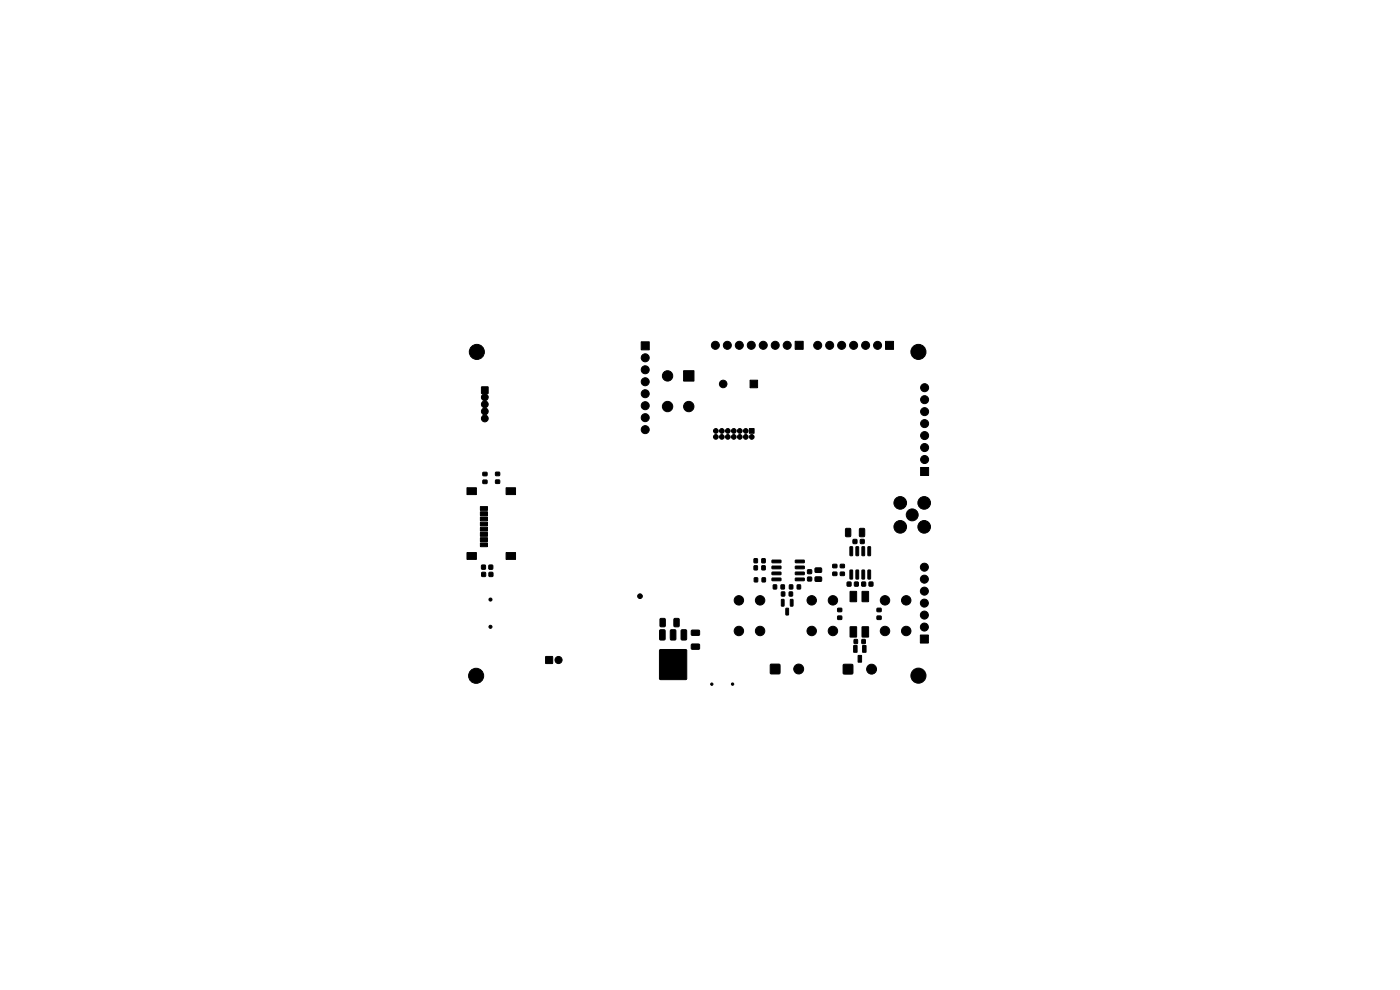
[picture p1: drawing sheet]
<svg xmlns="http://www.w3.org/2000/svg" width="297mm" height="210mm" viewBox="0 0 297 210" stroke-linecap="round" stroke-linejoin="round" font-family="sans-serif">
<g fill="#000" stroke="#000" stroke-width=".21">
<path d="M136 72.5h1.7v1.7h-1.7zM145 78.6h2.2v2.2h-2.2zM168.7 72.4h1.7v1.7h-1.7zM187.9 72.4h1.7v1.7h-1.7zM102.2 82.1h1.3v1.4h-1.3zM159 90.9h1v1h-1zM159.1 80.7h1.6v1.6h-1.6zM195.3 99.2h1.7v1.7h-1.7zM99.1 103.5h2v1.4h-2zM99.1 117.2h2v1.5h-2zM101.9 107.5h1.5v.8h-1.5zM101.9 108.6h1.5v.8h-1.5z"/>
<path d="M101.9 109.7h1.5v.8h-1.5zM101.9 110.8h1.5v.8h-1.5zM101.9 111.9h1.5v.8h-1.5zM101.9 113h1.5v.8h-1.5zM101.9 114.1h1.5v.8h-1.5zM101.9 115.2h1.5v.8h-1.5zM102.5 101.9h.8v.6h-.8zM102.5 100.2h.8v.7h-.8zM105.1 101.8h.9v.7h-.9zM105.1 100.2h.9v.7h-.9zM107.4 103.5h2v1.4h-2zM107.4 117.2h2v1.5h-2z"/>
<path d="M160 118.5h.7v.9h-.7zM161.6 118.5h.7v.9h-.7zM163.8 118.8h1.8l.1 .5-1.9 .1zM168.7 118.8h1.9v.5l-1.8 .1zM178.3 119.7h.8v.7h-.8zM179.4 112.1h.9l.2 .1v1.4l-.2 .2-.7 .1-.2-.2zM180.3 116h.6l-.1 1.9-.5-.1zM181 114.5h.8v.8h-.8zM181.6 116h.6l-.1 1.9-.5-.1zM182.9 116h.5l-.1 1.9-.5-.1zM182.5 114.5h.8v.8h-.8zM182.4 112.1h.8l.2 .1v1.4l-.1 .2-.8 .1-.2-.2z"/>
<path d="M184.1 116h.6l-.1 1.9-.5-.1zM102.2 119.9h.8v.8h-.8zM102.2 121.4h.8v.9h-.8zM103.7 119.9h.8v.8h-.8zM103.8 121.4h.7v.9h-.7zM115.8 139.3h1.4v1.4h-1.4zM140.1 131.2h.8l.2 .1 .1 1.4-.2 .3h-.8l-.2-.2zM140 133.6h.9l.2 .1v1.8l-.1 .3h-.8l-.3-.2zM143 131.2h.9l.2 .1v1.4l-.2 .3h-.7l-.2-.2zM142.3 133.6h.8l.3 .1v1.8l-.2 .3h-.8l-.2-.2zM144.5 133.6h.9l.3 .1v1.8l-.2 .3h-.8l-.2-.2zM140 137.8h5.6v6.3h-5.6z"/>
<path d="M146.7 133.7h1.6l.1 .2v.7l-.2 .2h-1.4l-.2-.2zM146.7 136.7l1.6-.1 .1 .3v.7l-.2 .2-1.4-.1-.2-.2zM160 120h.7v.9h-.7zM160 122.6h.7v.8h-.7zM161.6 120h.7v.9h-.7zM161.7 122.6h.7v.8h-.7zM163.8 122.6h1.8l.1 .5-1.9 .1zM163.8 121.4l1.8-.1 .1 .5-1.9 .1zM163.8 120.1h1.8l.1 .5-1.9 .1zM164.1 124.1h.6v.8h-.6zM165.8 127.2h.5v1.4l-.5-.1zM165.7 124.1h.7v.8h-.7z"/>
<path d="M165.8 125.6h.7v.8h-.7zM166.7 129l.6 .1-.1 1.4-.5-.1zM167.7 127.2h.5v1.4l-.5-.1zM167.4 125.6h.7v.8h-.7zM167.5 124.1h.7v.8h-.7zM168.7 120.1h1.9v.5l-1.8 .1zM168.7 121.4l1.9-.1v.5l-1.8 .1zM168.7 122.6h1.9v.5l-1.8 .1zM169.1 124.1h.7v.8h-.7zM171.3 122.4h.9v.8h-.9zM171.3 120.9h.9v.8h-.9zM172.9 122.4h1.3l.1 .2v.6l-.2 .2-1.1-.1-.1-.2z"/>
<path d="M172.9 120.5h1.3l.1 .2v.6l-.2 .2-1.1-.1-.1-.2zM176.7 121.4h.8v.7h-.8zM176.7 119.7h.8v.7h-.8zM177.7 130.7h.9v.7h-.9zM177.7 129h.9v.7h-.9zM178.3 121.4h.8v.7h-.8zM179.7 123.5h.8v.8h-.8zM180.3 120.9l.6 .1-.1 1.8h-.5zM180.4 125.5h1.3v2.1h-1.4zM180.4 133h1.3v2.1h-1.4zM181.1 137h.7v1.4l-.7-.1zM181.2 135.7h.7v.8h-.7z"/>
<path d="M181.6 120.9l.6 .1-.1 1.8h-.5zM181.3 123.5h.8v.8h-.8zM182.1 139.1h.7l-.1 1.4-.7-.1zM182.9 120.9l.5 .1-.1 1.8h-.5zM182.9 135.7h.6v.8h-.6zM183 137h.7v1.4l-.7-.1zM182.8 123.5h.8v.8h-.8zM182.9 125.5h1.4l-.1 2.1h-1.3zM182.9 133h1.4l-.1 2.1h-1.3zM184.1 120.9l.6 .1-.1 1.8h-.5zM184.4 123.5h.8v.8h-.8zM186.1 130.7h.8v.7h-.8z"/>
<path d="M186.1 129h.8v.7h-.8zM195.2 134.7h1.7v1.7h-1.7zM163.5 140.9h1.9v2h-1.9zM178.9 141h2v1.9h-2z"/>
<circle cx="101.2" cy="74.6" r="1.6"/>
<circle cx="136.9" cy="75.9" r=".85"/>
<circle cx="136.9" cy="78.4" r=".85"/>
<circle cx="141.6" cy="79.7" r="1.1"/>
<circle cx="151.8" cy="73.2" r=".85"/>
<circle cx="154.3" cy="73.2" r=".85"/>
<circle cx="156.8" cy="73.2" r=".85"/>
<circle cx="159.4" cy="73.2" r=".85"/>
<circle cx="161.9" cy="73.2" r=".85"/>
<circle cx="164.5" cy="73.2" r=".85"/>
<circle cx="167" cy="73.2" r=".85"/>
<circle cx="173.5" cy="73.3" r=".85"/>
<circle cx="176" cy="73.3" r=".85"/>
<circle cx="178.5" cy="73.3" r=".85"/>
<circle cx="181.1" cy="73.3" r=".85"/>
<circle cx="183.6" cy="73.3" r=".85"/>
<circle cx="186.2" cy="73.3" r=".85"/>
<circle cx="194.8" cy="74.6" r="1.6"/>
<circle cx="102.9" cy="84.3" r=".72"/>
<circle cx="102.9" cy="87.3" r=".72"/>
<circle cx="102.9" cy="88.8" r=".72"/>
<circle cx="102.9" cy="85.8" r=".72"/>
<circle cx="136.9" cy="83.5" r=".85"/>
<circle cx="136.9" cy="91.1" r=".85"/>
<circle cx="136.9" cy="88.6" r=".85"/>
<circle cx="136.9" cy="86.1" r=".85"/>
<circle cx="136.9" cy="81" r=".85"/>
<circle cx="141.6" cy="86.2" r="1.1"/>
<circle cx="146.1" cy="86.2" r="1.1"/>
<circle cx="151.9" cy="91.4" r=".5"/>
<circle cx="151.9" cy="92.7" r=".5"/>
<circle cx="153.1" cy="92.7" r=".5"/>
<circle cx="153.1" cy="91.4" r=".5"/>
<circle cx="153.4" cy="81.4" r=".8"/>
<circle cx="154.4" cy="91.4" r=".5"/>
<circle cx="154.4" cy="92.7" r=".5"/>
<circle cx="155.7" cy="91.4" r=".5"/>
<circle cx="155.7" cy="92.7" r=".5"/>
<circle cx="156.9" cy="91.4" r=".5"/>
<circle cx="156.9" cy="92.7" r=".5"/>
<circle cx="158.2" cy="91.4" r=".5"/>
<circle cx="158.2" cy="92.7" r=".5"/>
<circle cx="159.5" cy="92.7" r=".5"/>
<circle cx="196.2" cy="97.5" r=".85"/>
<circle cx="196.2" cy="87.3" r=".85"/>
<circle cx="196.2" cy="84.8" r=".85"/>
<circle cx="196.2" cy="94.9" r=".85"/>
<circle cx="196.2" cy="89.9" r=".85"/>
<circle cx="196.2" cy="82.2" r=".85"/>
<circle cx="196.2" cy="92.4" r=".85"/>
<circle cx="191" cy="111.8" r="1.34"/>
<circle cx="191" cy="106.7" r="1.34"/>
<circle cx="193.5" cy="109.2" r="1.26"/>
<circle cx="196.1" cy="106.7" r="1.34"/>
<circle cx="196.1" cy="111.8" r="1.34"/>
<circle cx="104" cy="133" r=".33"/>
<circle cx="104" cy="127.2" r=".33"/>
<circle cx="135.8" cy="126.5" r=".5"/>
<circle cx="156.7" cy="127.3" r="1"/>
<circle cx="156.7" cy="133.8" r="1"/>
<circle cx="161.3" cy="127.3" r="1"/>
<circle cx="161.3" cy="133.8" r="1"/>
<circle cx="172.2" cy="127.3" r="1"/>
<circle cx="172.2" cy="133.8" r="1"/>
<circle cx="176.7" cy="127.3" r="1"/>
<circle cx="176.7" cy="133.8" r="1"/>
<circle cx="187.7" cy="127.3" r="1"/>
<circle cx="187.7" cy="133.8" r="1"/>
<circle cx="192.2" cy="127.3" r="1"/>
<circle cx="192.3" cy="133.8" r="1"/>
<circle cx="196.1" cy="127.9" r=".85"/>
<circle cx="196.1" cy="133" r=".85"/>
<circle cx="196.1" cy="130.5" r=".85"/>
<circle cx="196.1" cy="125.4" r=".85"/>
<circle cx="196.1" cy="120.3" r=".85"/>
<circle cx="196.1" cy="122.9" r=".85"/>
<circle cx="101" cy="143.4" r="1.6"/>
<circle cx="118.5" cy="140" r=".76"/>
<circle cx="151" cy="145.1" r=".25"/>
<circle cx="155.4" cy="145.1" r=".25"/>
<circle cx="169.4" cy="141.9" r="1.05"/>
<circle cx="184.9" cy="141.9" r="1.05"/>
<circle cx="194.8" cy="143.3" r="1.6"/>
</g>
</svg>
